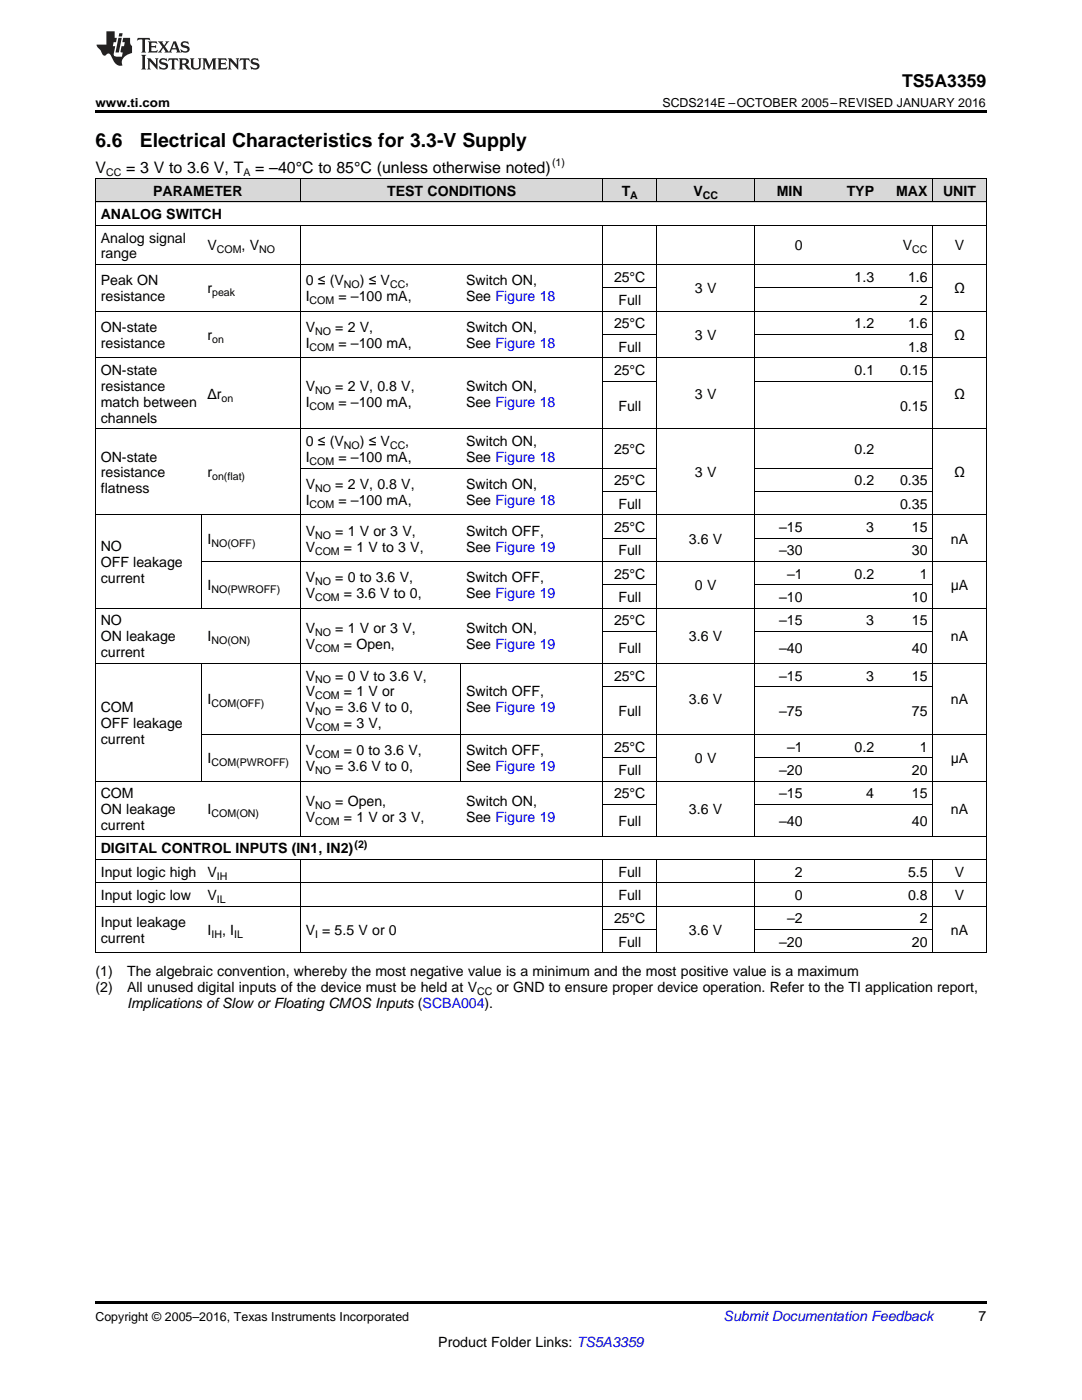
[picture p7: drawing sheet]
<svg xmlns="http://www.w3.org/2000/svg" width="216mm" height="279mm" viewBox="0 0 216 279" stroke-linecap="round" stroke-linejoin="round" font-family="sans-serif">
<defs><g id="words">
<g font-size="3.9">
<text x="19" y="29.3">6.6</text>
<text x="27.9" y="29.3">Electrical Characteristics for 3.3-V Supply</text>
</g>
<text font-size="3.5" x="180" y="17.3">TS5A3359</text>
<g font-size="3.2">
<text x="19" y="34.4">V</text>
<text x="25.2" y="34.4">= 3 V to 3.6 V, T</text>
<text x="50.9" y="34.4">= –40°C to 85°C (unless otherwise noted)</text>
</g>
<g font-size="2.8">
<text x="30.6" y="39.1">PARAMETER</text>
<text x="77.3" y="39.1">TEST CONDITIONS</text>
<text x="124.1" y="39.1">T</text>
<text x="138.4" y="39.1">V</text>
<text x="155" y="39.1">MIN</text>
<text x="168.9" y="39.1">TYP</text>
<text x="178.8" y="39.1">MAX</text>
<text x="188.2" y="39.1">UNIT</text>
<text x="20.1" y="43.7">ANALOG SWITCH</text>
<text x="20.1" y="48.4">Analog signal</text>
<text x="20.1" y="51.6">range</text>
<text x="41.4" y="50">V</text>
<text x="48.2" y="50">, V</text>
<text x="158.6" y="50">0</text>
<text x="180.2" y="50">V</text>
<text x="190.5" y="50">V</text>
<text x="20.1" y="57">Peak ON</text>
<text x="41.4" y="58.6">r</text>
<text x="61" y="57">0 ≤ (V</text>
<text x="71.8" y="57">) ≤ V</text>
<text x="80.9" y="57">,</text>
<text x="93" y="57">Switch ON,</text>
<text x="122.5" y="56.2">25°C</text>
<text x="138.7" y="58.6">3 V</text>
<text x="170.5" y="56.2">1.3</text>
<text x="181.2" y="56.2">1.6</text>
<text x="190.4" y="58.6">Ω</text>
<text x="20.1" y="60.1">resistance</text>
<text x="61" y="60.1">I</text>
<text x="67.5" y="60.1">= –100 mA,</text>
<text x="93" y="60.1">See Figure 18</text>
<text x="122.5" y="65.5">25°C</text>
<text x="123.4" y="60.9">Full</text>
<text x="170.5" y="65.5">1.2</text>
<text x="181.2" y="65.5">1.6</text>
<text x="183.5" y="60.9">2</text>
<text x="20.1" y="66.3">ON-state</text>
<text x="20.1" y="69.5">resistance</text>
<text x="41.4" y="67.9">r</text>
<text x="61" y="66.3">V</text>
<text x="61" y="69.5">I</text>
<text x="66.9" y="66.3">= 2 V,</text>
<text x="67.5" y="69.5">= –100 mA,</text>
<text x="93" y="66.3">Switch ON,</text>
<text x="93" y="69.5">See Figure 18</text>
<text x="123.4" y="70.2">Full</text>
<text x="138.7" y="67.9">3 V</text>
<text x="181.2" y="70.2">1.8</text>
<text x="190.4" y="67.9">Ω</text>
<text x="20.1" y="74.9">ON-state</text>
<text x="122.5" y="74.9">25°C</text>
<text x="170.5" y="74.9">0.1</text>
<text x="179.6" y="74.9">0.15</text>
<text x="20.1" y="78">resistance</text>
<text x="20.1" y="81.2">match between</text>
<text x="41.4" y="79.6">Δr</text>
<text x="61" y="78">V</text>
<text x="61" y="81.2">I</text>
<text x="66.9" y="78">= 2 V, 0.8 V,</text>
<text x="67.5" y="81.2">= –100 mA,</text>
<text x="93" y="78">Switch ON,</text>
<text x="93" y="81.2">See Figure 18</text>
<text x="123.4" y="82">Full</text>
<text x="138.7" y="79.6">3 V</text>
<text x="179.6" y="82">0.15</text>
<text x="190.4" y="79.6">Ω</text>
<text x="20.1" y="84.4">channels</text>
<text x="61" y="89">0 ≤ (V</text>
<text x="71.8" y="89">) ≤ V</text>
<text x="80.9" y="89">,</text>
<text x="93" y="89">Switch ON,</text>
<text x="20.1" y="92.1">ON-state</text>
<text x="20.1" y="95.3">resistance</text>
<text x="41.4" y="95.3">r</text>
<text x="61" y="92.2">I</text>
<text x="67.5" y="92.2">= –100 mA,</text>
<text x="93" y="92.2">See Figure 18</text>
<text x="122.5" y="90.6">25°C</text>
<text x="138.7" y="95.3">3 V</text>
<text x="170.5" y="90.6">0.2</text>
<text x="190.4" y="95.3">Ω</text>
<text x="20.1" y="98.5">flatness</text>
<text x="61" y="97.6">V</text>
<text x="61" y="100.8">I</text>
<text x="66.9" y="97.6">= 2 V, 0.8 V,</text>
<text x="67.5" y="100.8">= –100 mA,</text>
<text x="93" y="97.6">Switch ON,</text>
<text x="93" y="100.8">See Figure 18</text>
<text x="122.5" y="96.9">25°C</text>
<text x="123.4" y="101.5">Full</text>
<text x="170.5" y="96.9">0.2</text>
<text x="179.6" y="96.9">0.35</text>
<text x="179.6" y="101.5">0.35</text>
<text x="61" y="106.9">V</text>
<text x="66.9" y="106.9">= 1 V or 3 V,</text>
<text x="93" y="106.9">Switch OFF,</text>
<text x="122.5" y="106.2">25°C</text>
<text x="155.5" y="106.2">–15</text>
<text x="172.9" y="106.2">3</text>
<text x="182" y="106.2">15</text>
<text x="20.1" y="110">NO</text>
<text x="20.1" y="113.2">OFF leakage</text>
<text x="41.4" y="108.5">I</text>
<text x="61" y="110.1">V</text>
<text x="68.6" y="110.1">= 1 V to 3 V,</text>
<text x="93" y="110.1">See Figure 19</text>
<text x="123.4" y="110.8">Full</text>
<text x="137.5" y="108.5">3.6 V</text>
<text x="155.5" y="110.8">–30</text>
<text x="182" y="110.8">30</text>
<text x="189.8" y="108.5">nA</text>
<text x="20.1" y="116.3">current</text>
<text x="41.4" y="117.8">I</text>
<text x="61" y="116.2">V</text>
<text x="61" y="119.4">V</text>
<text x="66.9" y="116.2">= 0 to 3.6 V,</text>
<text x="68.6" y="119.4">= 3.6 V to 0,</text>
<text x="93" y="116.2">Switch OFF,</text>
<text x="93" y="119.4">See Figure 19</text>
<text x="122.5" y="115.5">25°C</text>
<text x="138.7" y="117.8">0 V</text>
<text x="157.1" y="115.5">–1</text>
<text x="170.5" y="115.5">0.2</text>
<text x="183.5" y="115.5">1</text>
<text x="189.7" y="117.8">μA</text>
<text x="20.1" y="124.8">NO</text>
<text x="122.5" y="124.8">25°C</text>
<text x="123.4" y="120.2">Full</text>
<text x="155.5" y="120.2">–10</text>
<text x="155.5" y="124.8">–15</text>
<text x="172.9" y="124.8">3</text>
<text x="182" y="120.2">10</text>
<text x="182" y="124.8">15</text>
<text x="20.1" y="128">ON leakage</text>
<text x="20.1" y="131.2">current</text>
<text x="41.4" y="128">I</text>
<text x="61" y="126.4">V</text>
<text x="61" y="129.6">V</text>
<text x="66.9" y="126.4">= 1 V or 3 V,</text>
<text x="68.6" y="129.6">= Open,</text>
<text x="93" y="126.4">Switch ON,</text>
<text x="93" y="129.6">See Figure 19</text>
<text x="123.4" y="130.3">Full</text>
<text x="137.5" y="128">3.6 V</text>
<text x="155.5" y="130.3">–40</text>
<text x="182" y="130.3">40</text>
<text x="189.8" y="128">nA</text>
<text x="61" y="135.8">V</text>
<text x="66.9" y="135.8">= 0 V to 3.6 V,</text>
<text x="122.5" y="135.8">25°C</text>
<text x="155.5" y="135.8">–15</text>
<text x="172.9" y="135.8">3</text>
<text x="182" y="135.8">15</text>
<text x="20.1" y="142.1">COM</text>
<text x="41.4" y="140.6">I</text>
<text x="61" y="139">V</text>
<text x="61" y="142.2">V</text>
<text x="66.9" y="142.2">= 3.6 V to 0,</text>
<text x="68.6" y="139">= 1 V or</text>
<text x="93" y="139">Switch OFF,</text>
<text x="93" y="142.2">See Figure 19</text>
<text x="123.4" y="142.9">Full</text>
<text x="137.5" y="140.6">3.6 V</text>
<text x="155.5" y="142.9">–75</text>
<text x="182" y="142.9">75</text>
<text x="189.8" y="140.6">nA</text>
<text x="20.1" y="145.2">OFF leakage</text>
<text x="20.1" y="148.4">current</text>
<text x="61" y="145.3">V</text>
<text x="68.6" y="145.3">= 3 V,</text>
<text x="41.4" y="152.3">I</text>
<text x="61" y="150.7">V</text>
<text x="61" y="153.9">V</text>
<text x="66.9" y="153.9">= 3.6 V to 0,</text>
<text x="68.6" y="150.7">= 0 to 3.6 V,</text>
<text x="93" y="150.7">Switch OFF,</text>
<text x="93" y="153.9">See Figure 19</text>
<text x="122.5" y="150">25°C</text>
<text x="123.4" y="154.7">Full</text>
<text x="138.7" y="152.3">0 V</text>
<text x="155.5" y="154.7">–20</text>
<text x="157.1" y="150">–1</text>
<text x="170.5" y="150">0.2</text>
<text x="182" y="154.7">20</text>
<text x="183.5" y="150">1</text>
<text x="189.7" y="152.3">μA</text>
<text x="20.1" y="159.3">COM</text>
<text x="61" y="160.9">V</text>
<text x="66.9" y="160.9">= Open,</text>
<text x="93" y="160.9">Switch ON,</text>
<text x="122.5" y="159.3">25°C</text>
<text x="155.5" y="159.3">–15</text>
<text x="172.9" y="159.3">4</text>
<text x="182" y="159.3">15</text>
<text x="20.1" y="162.5">ON leakage</text>
<text x="20.1" y="165.7">current</text>
<text x="41.4" y="162.5">I</text>
<text x="61" y="164.1">V</text>
<text x="68.6" y="164.1">= 1 V or 3 V,</text>
<text x="93" y="164.1">See Figure 19</text>
<text x="123.4" y="164.8">Full</text>
<text x="137.5" y="162.5">3.6 V</text>
<text x="155.5" y="164.8">–40</text>
<text x="182" y="164.8">40</text>
<text x="189.8" y="162.5">nA</text>
<text x="20.1" y="170.3">DIGITAL CONTROL INPUTS (IN1, IN2)</text>
<text x="20.1" y="175">Input logic high</text>
<text x="20.1" y="179.6">Input logic low</text>
<text x="41.4" y="175">V</text>
<text x="41.4" y="179.6">V</text>
<text x="123.4" y="175">Full</text>
<text x="123.4" y="179.6">Full</text>
<text x="158.6" y="175">2</text>
<text x="158.6" y="179.6">0</text>
<text x="181.2" y="175">5.5</text>
<text x="181.2" y="179.6">0.8</text>
<text x="190.5" y="175">V</text>
<text x="190.5" y="179.6">V</text>
<text x="20.1" y="185">Input leakage</text>
<text x="122.5" y="184.3">25°C</text>
<text x="157.1" y="184.3">–2</text>
<text x="183.5" y="184.3">2</text>
<text x="20.1" y="188.2">current</text>
<text x="41.4" y="186.6">I</text>
<text x="44.3" y="186.6">, I</text>
<text x="61" y="186.6">V = 5.5 V or 0</text>
<text x="123.4" y="188.9">Full</text>
<text x="137.5" y="186.6">3.6 V</text>
<text x="155.5" y="188.9">–20</text>
<text x="182" y="188.9">20</text>
<text x="189.8" y="186.6">nA</text>
<text x="19" y="194.8">(1)</text>
<text x="19" y="198">(2)</text>
<text x="25.4" y="194.8">The algebraic convention, whereby the most negative value is a minimum and the most positive value is a maximum</text>
<text x="25.4" y="198">All unused digital inputs of the device must be held at V</text>
<text x="99.1" y="198">or GND to ensure proper device operation. Refer to the TI application report,</text>
<text x="25.4" y="201.2">Implications ofSlow or Floating CMOS Inputs (SCBA004).</text>
<text x="195.3" y="263.6">7</text>
<text x="87.5" y="268.9">Product Folder Links: TS5A3359</text>
</g>
<text font-size="2.8" fill="#0000c8" x="144.4" y="263.6">Submit Documentation Feedback</text>
<g font-size="2.5">
<text x="19" y="21.4">www.ti.com</text>
<text x="132.2" y="21.4">SCDS214E –OCTOBER 2005–REVISED JANUARY 2016</text>
<text x="19" y="263.6">Copyright © 2005–2016, Texas Instruments Incorporated</text>
</g>
<g font-size="2.1">
<text x="21.2" y="35.1">CC</text>
<text x="48.6" y="35.1">A</text>
<text x="110.1" y="33.2">(1)</text>
<text x="125.8" y="39.7">A</text>
<text x="140.2" y="39.7">CC</text>
<text x="43.3" y="50.6">COM</text>
<text x="51.7" y="50.6">NO</text>
<text x="182" y="50.6">CC</text>
<text x="42.3" y="59.1">peak</text>
<text x="68.6" y="57.5">NO</text>
<text x="77.8" y="57.5">CC</text>
<text x="61.8" y="60.7">COM</text>
<text x="42.3" y="68.4">on</text>
<text x="61.8" y="70">COM</text>
<text x="62.9" y="66.9">NO</text>
<text x="44.2" y="80.2">on</text>
<text x="61.8" y="81.8">COM</text>
<text x="62.9" y="78.6">NO</text>
<text x="68.6" y="89.6">NO</text>
<text x="77.8" y="89.6">CC</text>
<text x="42.3" y="95.8">on(flat)</text>
<text x="61.8" y="92.8">COM</text>
<text x="61.8" y="101.4">COM</text>
<text x="62.9" y="98.2">NO</text>
<text x="62.9" y="107.5">NO</text>
<text x="42.2" y="109.1">NO(OFF)</text>
<text x="62.9" y="110.7">COM</text>
<text x="42.2" y="118.4">NO(PWROFF)</text>
<text x="62.9" y="116.8">NO</text>
<text x="62.9" y="120">COM</text>
<text x="42.2" y="128.6">NO(ON)</text>
<text x="62.9" y="127">NO</text>
<text x="62.9" y="130.1">COM</text>
<text x="62.9" y="136.4">NO</text>
<text x="42.2" y="141.1">COM(OFF)</text>
<text x="62.9" y="139.6">COM</text>
<text x="62.9" y="142.7">NO</text>
<text x="62.9" y="145.9">COM</text>
<text x="42.2" y="152.9">COM(PWROFF)</text>
<text x="62.9" y="151.3">COM</text>
<text x="62.9" y="154.5">NO</text>
<text x="62.9" y="161.5">NO</text>
<text x="42.2" y="163.1">COM(ON)</text>
<text x="62.9" y="164.6">COM</text>
<text x="70.7" y="169.2">(2)</text>
<text x="43.3" y="175.5">IH</text>
<text x="43.3" y="180.2">IL</text>
<text x="42.2" y="187.2">IH</text>
<text x="46.7" y="187.2">IL</text>
<text x="62.9" y="187.2">I</text>
<text x="95.2" y="198.5">CC</text>
</g>
</g></defs>
<g fill="#d8d8d8">
<path d="M19 35.7h21.4v4.7h-21.4z"/>
<path d="M40.4 35.7h19.5v4.7h-19.5z"/>
<path d="M59.9 35.7h32v4.7h-32z"/>
<path d="M91.9 35.7h28.5v4.7h-28.5z"/>
<path d="M120.4 35.7h10.7v4.7h-10.7z"/>
<path d="M131.1 35.7h19.5v4.7h-19.5z"/>
<path d="M150.6 35.7h10.7v4.7h-10.7z"/>
<path d="M161.3 35.7h14.2v4.7h-14.2z"/>
<path d="M175.5 35.7h10.7v4.7h-10.7z"/>
<path d="M186.2 35.7h10.6v4.7h-10.6z"/>
</g>
<path d="M19 22h177.8v.5h-177.8zM19 259.7h177.8v.5h-177.8z" fill="#000"/>
<g fill="none" stroke="#000" stroke-width=".2">
<path d="M19 35.6l177.8 .1v154.5M19.1 35.7v154.5M59.9 35.7v4.7M120.3 35.7v4.7M131 35.7v4.7M150.5 35.7v4.7M186.1 35.7v4.7M19 52.8h177.8M19 45h177.8M19 40.3h177.8M59.9 45v121.9M120.3 45v121.9"/>
<path d="M120.4 57.4h10.6M131 45v121.9M150.5 45v121.9M150.6 57.4h35.6M186.1 45v121.9M19 71.4h177.8M19 62.1h177.8M120.4 76.1h10.6M120.4 66.8h10.6M150.6 76.1h35.6M150.6 66.8h35.6M19 85.6h177.8"/>
<path d="M59.9 93.4h71.1M120.4 98.1h10.6M150.6 98.1h35.6M150.6 93.4h35.6M19 102.7h177.8M40.3 102.8v18.6M40.4 112.1h156.4M120.4 116.7h10.6M120.4 107.4h10.6M150.6 116.7h35.6M150.6 107.4h35.6M19 132.4h177.8"/>
<path d="M19 121.4h177.8M40.3 132.4v23.5M91.9 132.4v23.5M120.4 137h10.6M120.4 126h10.6M150.6 137h35.6M150.6 126h35.6M19 155.9h177.8M40.4 146.6h156.4M120.4 151.2h10.6M150.6 151.2h35.6M19 176.2h177.8"/>
<path d="M19 171.5h177.8M19 166.9h177.8M59.9 171.6v18.6M120.3 171.6v18.6M120.4 160.5h10.6M131 171.6v18.6M150.5 171.6v18.6M150.6 160.5h35.6M186.1 171.6v18.6M19 190.2h177.8M19 180.9h177.8M120.4 185.5h10.6"/>
<path d="M150.6 185.5h35.6"/>
</g>
<g fill="#231f20">
<path d="M27.5 7.6l-.1 .5 .4-.2h.6v.1v2.1l-.2 .4h1l-.3-.4v-2.1l.1-.1h.5l.5 .2-.2-.5zM29.5 8.3l.2 .3v1.5l-.2 .4h1.8l.2-.6a1.04 1.04 0 0 1-1.3 .2v-.7h.6l.3 .2v-.6l-.3 .2h-.6v-.6l.8-.1 .4 .3-.2-.5zM31.5 8.3l.9 1.1-.9 1.1h.8l-.2-.2 .5-.7 .4 .7-.2 .2h1.5l-.1-.2 .1-.4h.9l.1 .4-.2 .2h1l-.3-.3-.7-1.9h-.5l-.9 2-.8-1 .9-1h-.8l.1 .3-.3 .5-.4-.6 .2-.2zM34.7 8.6l.4 1h-.7zM36.3 8.4a.63 .63 0 0 0-.2 .7 .63 .63 0 0 0 .6 .4l.6 .2 .1 .2a.75 .75 0 0 1-.7 .4 .75 .75 0 0 1-.6-.5l.1 .7 .1-.1a1.11 1.11 0 0 0 1.5-.6 1.13 1.13 0 0 0-1.2-.8l-.1-.4a1.04 1.04 0 0 1 1.2 .2l-.2-.5-.1 .1-.5-.2zM28.2 10.9l.2 .4v2.2l-.2 .4h1l-.3-.4v-2.2l.3-.4zM29.3 11.6l.3 .4v1.5l-.3 .4h.8l-.2-.4v-1.3l1.5 1.7v-1.9l.2-.4h-.7l.2 .4v.9l-1.1-1.3zM32 11.8a.62 .62 0 0 0-.2 .7 .62 .62 0 0 0 .6 .4l.6 .1 .1 .3a.76 .76 0 0 1-.7 .3 .76 .76 0 0 1-.6-.4l.1 .7 .1-.1a1.11 1.11 0 0 0 1.5-.6 1.13 1.13 0 0 0-1.2-.8l-.1-.4a1.04 1.04 0 0 1 1.2 .2l-.2-.6-.1 .1-.5-.1zM33.7 11.6l-.2 .6a.61 .61 0 0 1 .8-.3v1.6l-.2 .4h.9l-.2-.4v-1.6a.63 .63 0 0 1 .8 .3l-.2-.6zM35.6 11.6l.3 .4v1.5l-.3 .4h1l-.2-.2v-.8l.5 .2a.76 .76 0 0 0 1.2 .7l-1-1a.58 .58 0 0 0 .6-.5 .58 .58 0 0 0-.5-.6zM36.4 11.9h.1a.45 .45 0 0 1 .5 .1 .45 .45 0 0 1 .1 .5l-.7 .2zM37.9 11.6l.2 .2a2.17 2.17 0 0 0 .3 1.9 .99 .99 0 0 0 1.6-.6v-1.1l.2-.4h-.7l.2 .2a1.92 1.92 0 0 1-.2 1.8 .6 .6 0 0 1-.9-.5v-1.1l.2-.4zM40.4 11.6l.2 .4v1.5l-.2 .4h.7l-.2-.4v-1.4l.8 1.8 .8-1.8v1.4l-.2 .4h.9l-.2-.4v-1.5l.2-.4h-.8l-.6 1.5-.6-1.5zM43.4 11.6l.2 .4v1.5l-.2 .4h1.8l.2-.6a1.04 1.04 0 0 1-1.3 .1v-.6h.5l.4 .2v-.6l-.4 .2h-.5v-.7h.8l.3 .3-.1-.6zM45.5 11.6l.2 .4v1.5l-.2 .4h.7l-.2-.4v-1.3l1.5 1.7v-1.9l.2-.4h-.7l.2 .4v.9l-1.1-1.3zM47.9 11.6l-.1 .6a.61 .61 0 0 1 .8-.3v1.6l-.3 .4h1l-.3-.4 .1-1.6a.63 .63 0 0 1 .7 .3l-.1-.6zM50.2 11.8a.62 .62 0 0 0-.2 .7 .62 .62 0 0 0 .6 .4l.6 .1 .2 .3a.76 .76 0 0 1-.8 .3 .76 .76 0 0 1-.6-.4l.1 .7 .2-.1a1.11 1.11 0 0 0 1.5-.6 1.13 1.13 0 0 0-1.3-.8l-.1-.4a1.04 1.04 0 0 1 1.2 .2l-.1-.6-.2 .1-.5-.1z"/>
<path d="M21.2 6.3v2.6h-1.9l.1 .4 .7 .9a.91 .91 0 0 0 1 .8 .56 .56 0 0 1 .5-.3 .56 .56 0 0 1 .5 .3l.4 .8a1.53 1.53 0 0 0 1.9 1.2 1.54 1.54 0 0 1 1-2.1l.9-.3v-1.4a1.52 1.52 0 0 1-.3-1.6h-1.4l-.2 .8h.5l-.2 .8h-.4l-.2 1v.2l.4 .1-.2 .8a1.93 1.93 0 0 1-1.6-.3l.3-1.8h-.5l.2-.8h.4l.2-.8h-.4v-1.3zM23.6 7.6l-.6 2.9h.7l.6-2.9zM23.8 6.6l-.1 .7h.6l.2-.7z"/>
</g>
<use href="#words"/>
</svg>
